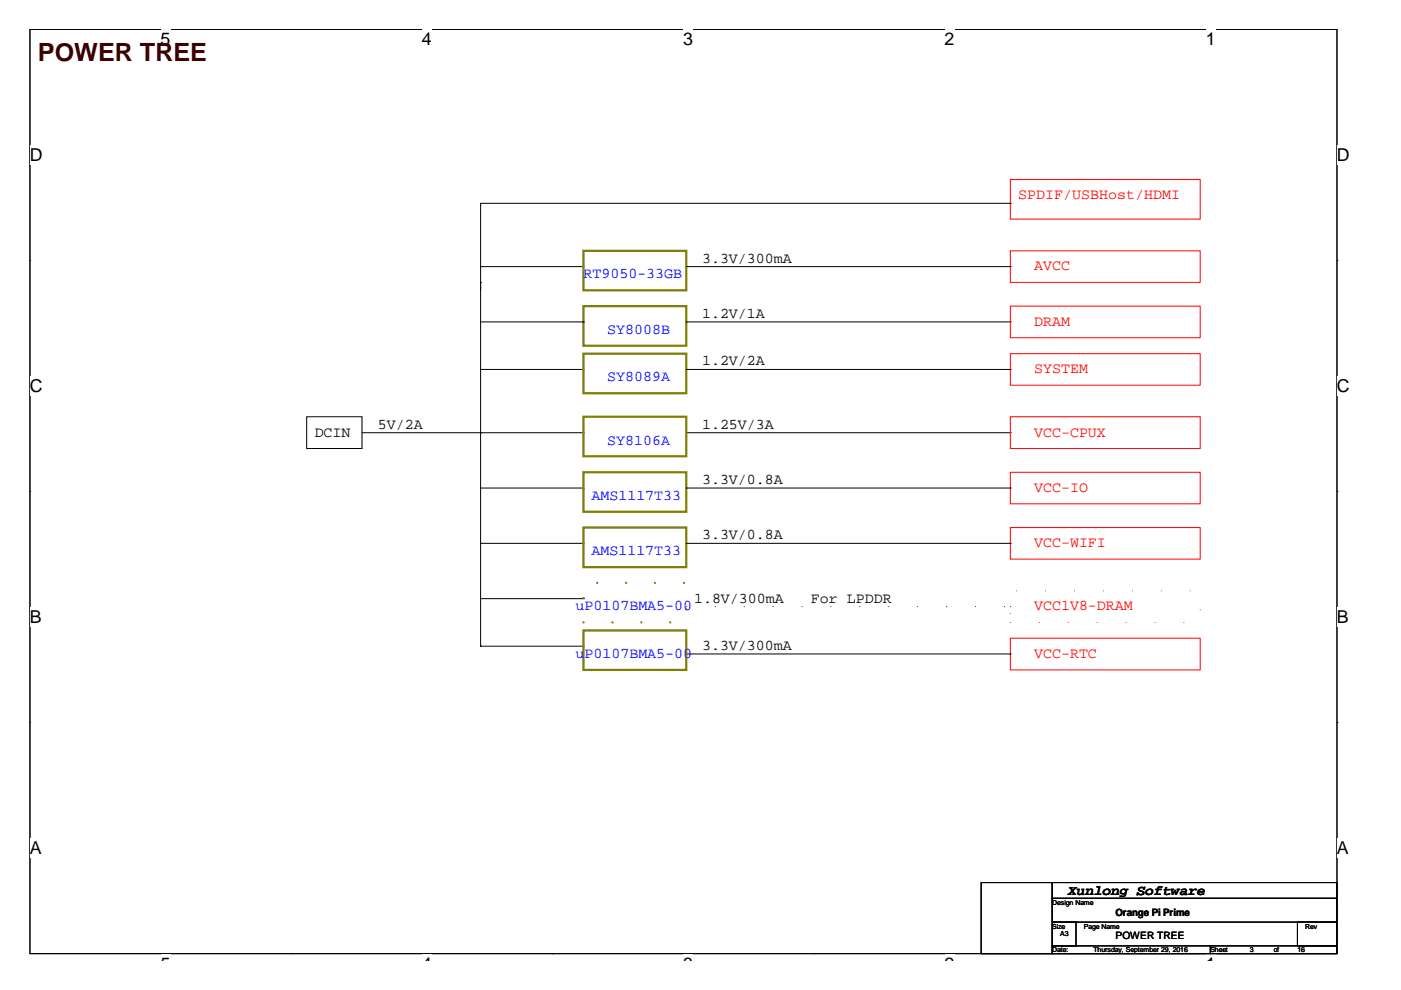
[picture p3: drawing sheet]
<svg xmlns="http://www.w3.org/2000/svg" width="297mm" height="210mm" viewBox="0 0 297 210" stroke-linecap="round" stroke-linejoin="round" font-family="sans-serif">
<defs><g id="words">
<text font-size="5.3" fill="#400000" x="8" y="12.8">POWER TREE</text>
<g font-size="3.8">
<text x="34" y="9.6">5</text>
<text x="89.5" y="9.6">4</text>
<text x="144.9" y="9.6">3</text>
<text x="200.3" y="9.6">2</text>
<text x="255.7" y="9.6">1</text>
<text x="6.3" y="34.1">D</text>
<text x="283.5" y="34.1">D</text>
<text x="6.3" y="83.1">C</text>
<text x="283.5" y="83.1">C</text>
<text x="6.3" y="132.1">B</text>
<text x="283.5" y="132.1">B</text>
<text x="6.3" y="181">A</text>
<text x="283.5" y="181">A</text>
<text x="34" y="205.6">5</text>
<text x="89.5" y="205.6">4</text>
<text x="144.9" y="205.6">3</text>
<text x="200.3" y="205.6">2</text>
<text x="255.7" y="205.6">1</text>
</g>
<g font-size="3.2" fill="#f00">
<text x="215.9" y="42.3">SPDIF/USBHost/HDMI</text>
<text x="219.2" y="57.3">AVCC</text>
<text x="219.2" y="69.1">DRAM</text>
<text x="219.2" y="79.1">SYSTEM</text>
<text x="219.2" y="92.6">VCC-CPUX</text>
<text x="219.2" y="104.3">VCC-IO</text>
<text x="219.2" y="116">VCC-WIFI</text>
<text x="219.2" y="129.4">VCC1V8-DRAM</text>
<text x="219.2" y="139.5">VCC-RTC</text>
</g>
<g font-size="3.2" fill="#00f">
<text x="123.7" y="59">RT9050-33GB</text>
<text x="128.7" y="70.8">SY8008B</text>
<text x="128.7" y="80.8">SY8089A</text>
<text x="128.7" y="94.2">SY8106A</text>
<text x="125.4" y="106">AMS1117T33</text>
<text x="125.4" y="117.7">AMS1117T33</text>
<text x="122" y="129.4">uP0107BMA5-00</text>
<text x="122" y="139.5">uP0107BMA5-00</text>
</g>
<g font-size="3.2">
<text x="148.8" y="55.7">3.3V/300mA</text>
<text x="148.8" y="67.4">1.2V/1A</text>
<text x="148.8" y="77.5">1.2V/2A</text>
<text x="66.7" y="92.6">DCIN</text>
<text x="80.1" y="90.9">5V/2A</text>
<text x="148.8" y="90.9">1.25V/3A</text>
<text x="148.8" y="102.6">3.3V/0.8A</text>
<text x="148.8" y="114.4">3.3V/0.8A</text>
<text x="147.2" y="127.8">1.8V/300mA</text>
<text x="171.9" y="127.8">For LPDDR</text>
<text x="148.8" y="137.8">3.3V/300mA</text>
</g>
<text font-size="3" x="226.4" y="189.7">Xunlong Software</text>
<g font-size="2.2">
<text x="236.5" y="194.2">Orange Pi Prime</text>
<text x="236.5" y="199.2">POWER TREE</text>
</g>
<g font-size="1.5">
<text x="223.1" y="191.8">Design Name</text>
<text x="223.1" y="196.9">Size</text>
<text x="229.8" y="196.9">Page Name</text>
<text x="276.7" y="196.9">Rev</text>
<text x="223.1" y="201.9">Date:</text>
<text x="224.8" y="198.5">A3</text>
<text x="231.8" y="201.9">Thursday, September 29, 2016</text>
<text x="256.6" y="201.9">Sheet</text>
<text x="265" y="201.9">3</text>
<text x="270" y="201.9">of</text>
<text x="275.1" y="201.9">16</text>
</g>
</g></defs>
<path d="M6.3 6.2h277.2v196h-277.2z" fill="none" stroke="#000" stroke-width=".21"/>
<g fill="#fff">
<path d="M34 6.2h2.2v4.3h-2.2z"/>
<path d="M34 202.2h2.2v1.4h-2.2z"/>
</g>
<path d="M61.8 6.2h.1M61.8 202.2h.1" fill="none" stroke="#000" stroke-width=".21"/>
<g fill="#fff">
<path d="M89.5 6.2h2.1v4.3h-2.1z"/>
<path d="M89.5 202.2h2.1v1.4h-2.1z"/>
</g>
<path d="M117.2 6.2h.1M117.2 202.2h.1" fill="none" stroke="#000" stroke-width=".21"/>
<g fill="#fff">
<path d="M144.9 6.2h2.1v4.3h-2.1z"/>
<path d="M144.9 202.2h2.1v1.4h-2.1z"/>
</g>
<path d="M172.6 6.2h.1M172.6 202.2h.1" fill="none" stroke="#000" stroke-width=".21"/>
<g fill="#fff">
<path d="M200.3 6.2h2.1v4.3h-2.1z"/>
<path d="M200.3 202.2h2.1v1.4h-2.1z"/>
</g>
<path d="M228 6.2h.1M228 202.2h.1" fill="none" stroke="#000" stroke-width=".21"/>
<g fill="#fff">
<path d="M255.7 6.2h2.1v4.3h-2.1z"/>
<path d="M255.7 202.2h2.1v1.4h-2.1z"/>
<path d="M6.3 30.7h2.8v4.2h-2.8z"/>
<path d="M283.5 30.7h2.7v4.2h-2.7z"/>
<path d="M6.3 79.7h2.8v4.2h-2.8z"/>
<path d="M283.5 79.7h2.7v4.2h-2.7z"/>
</g>
<path d="M6.3 55.2h.1M283.5 55.2h.1" fill="none" stroke="#000" stroke-width=".21"/>
<g fill="#fff">
<path d="M6.3 128.7h2.6v4.2h-2.6z"/>
<path d="M283.5 128.7h2.5v4.2h-2.5z"/>
</g>
<path d="M6.3 104.2h.1M283.5 104.2h.1" fill="none" stroke="#000" stroke-width=".21"/>
<g fill="#fff">
<path d="M6.3 177.6h2.6v4.3h-2.6z"/>
<path d="M283.5 177.6h2.5v4.3h-2.5z"/>
</g>
<g fill="none" stroke="#000" stroke-width=".21">
<path d="M101.9 59.9h.1M101.9 56.5h21.8M123.7 56.5h.1M145.5 56.5h68.7M214.2 43.1h.1M214.2 56.5h.1M214.2 43.1h-112.3v93.9M101.9 68.3h21.8M101.9 78.3h21.8M123.7 68.3h.1M123.7 78.3h.1M145.5 68.3h68.7"/>
<path d="M145.5 78.3h68.7M214.2 68.3h.1M214.2 78.3h.1M65 88.4h11.8v6.7h-11.8zM76.8 91.8h46.9M101.9 91.8h.1M123.7 91.8h.1M145.5 91.8h68.7M214.2 91.8h.1M101.9 103.5h21.8M101.9 115.2h21.8M123.7 103.5h.1"/>
<path d="M123.7 115.2h.1M145.5 103.5h68.7M145.5 115.2h68.7M214.2 103.5h.1M214.2 115.2h.1M101.9 137h.1M101.9 126.9h21.8M101.9 137h21.8M123.7 126.9h.1M123.7 137h.1M145.5 138.7h68.7M214.2 138.7h.1"/>
<path d="M6.3 153.2h.1M283.5 153.2h.1M208 187.1h15.1v15.1h-15.1zM223.1 187.1h60.4v3.4h-60.4zM223.1 190.5h60.4v5h-60.4zM223.1 195.5h5v5h-5zM275.1 195.5h8.4v5h-8.4zM223.1 200.5h33.5v1.7h-33.5zM256.6 200.5h26.9v1.7h-26.9z"/>
</g>
<path d="M214.2 38.1h40.3v8.4h-40.3zM214.2 53.2h40.3v6.7h-40.3zM214.2 64.9h40.3v6.7h-40.3zM214.2 75h40.3v6.7h-40.3zM214.2 88.4h40.3v6.7h-40.3zM214.2 100.1h40.3v6.7h-40.3zM214.2 111.9h40.3v6.6h-40.3zM214.2 135.3h40.3v6.7h-40.3z" fill="none" stroke="#f00" stroke-width=".21"/>
<path d="M123.7 53.2h21.8v8.4h-21.8zM123.7 64.9h21.8v8.4h-21.8zM123.7 75h21.8v8.4h-21.8zM123.7 88.4h21.8v8.3h-21.8zM123.7 100.1h21.8v8.4h-21.8zM123.7 111.9h21.8v8.3h-21.8zM123.7 133.7h21.8v8.3h-21.8z" fill="none" stroke="#808000" stroke-width=".47"/>
<path d="M145.5 128.6h68.7M214.2 128.6h.1" fill="none" stroke="#000" stroke-width=".21" stroke-dasharray="0 6.1"/>
<path d="M214.2 125.3h40.3v6.7h-40.3z" fill="none" stroke="#f00" stroke-width=".21" stroke-dasharray="0 6.1"/>
<path d="M123.7 123.6h21.8v8.4h-21.8z" fill="none" stroke="#808000" stroke-width=".47" stroke-dasharray="0 6.1"/>
<use href="#words"/>
</svg>
